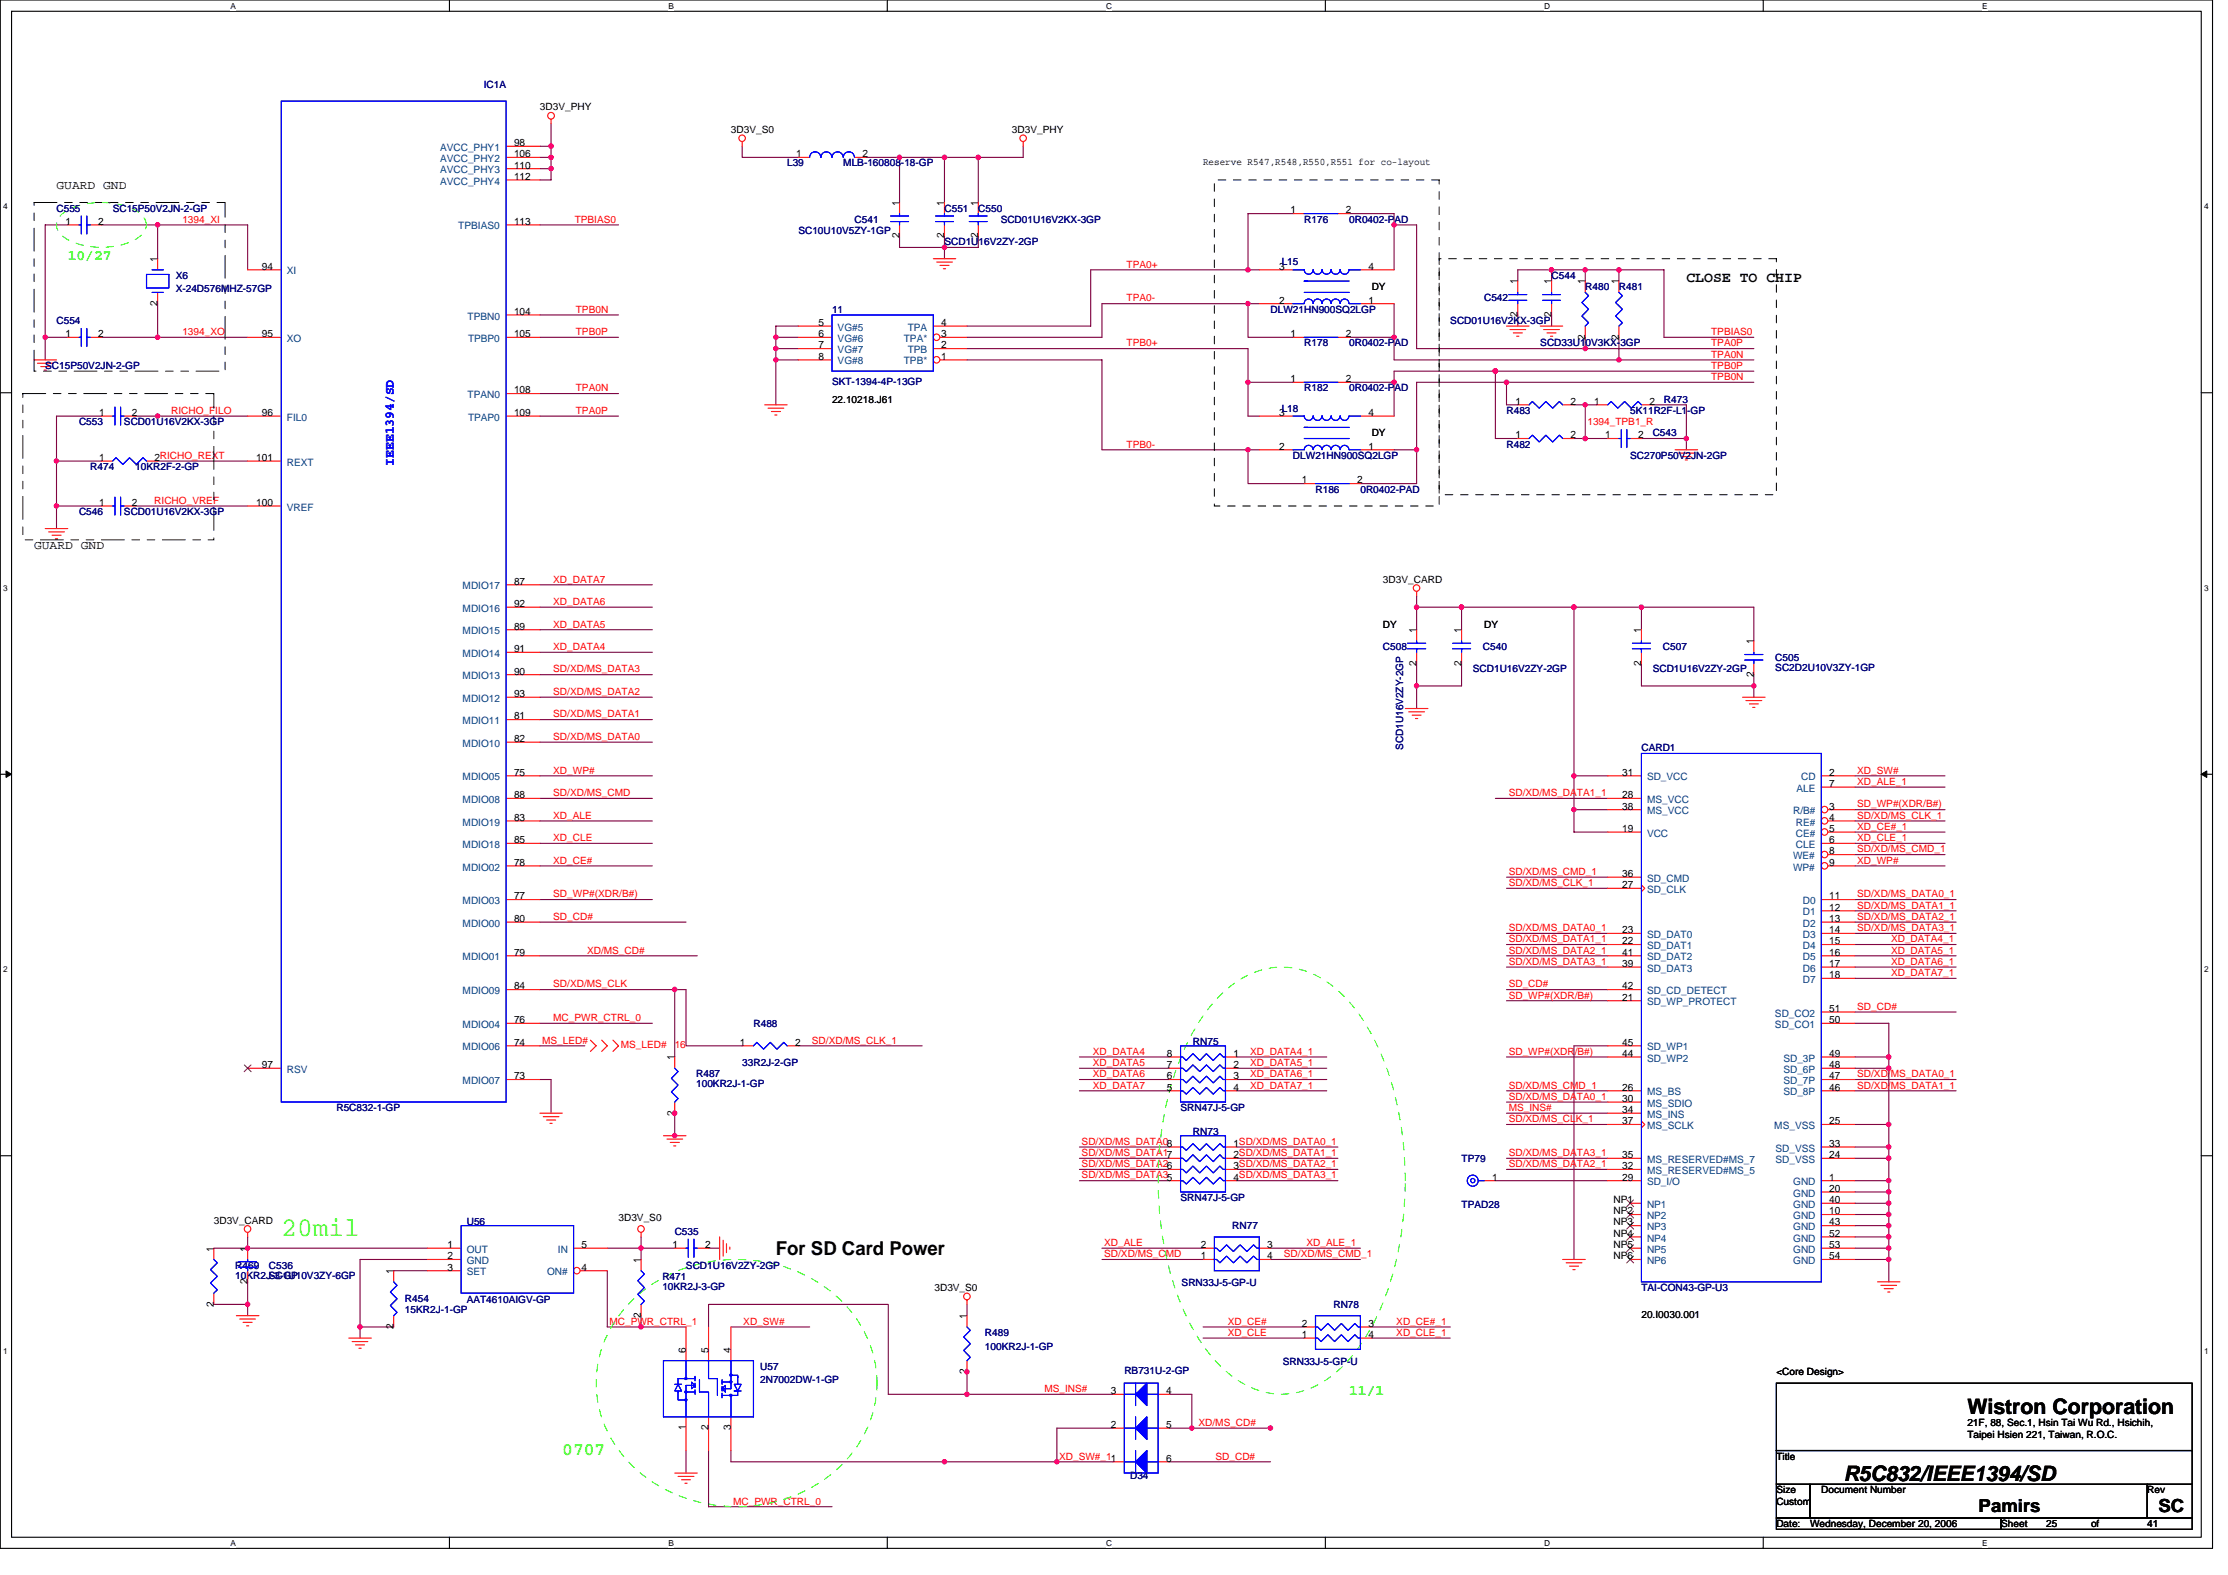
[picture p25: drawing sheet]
<svg xmlns="http://www.w3.org/2000/svg" width="297mm" height="210mm" viewBox="0 0 297 210" stroke-linecap="round" stroke-linejoin="round" font-family="sans-serif">
<defs><g id="words">
<text font-size="3.6" fill="#80ff00" x="37.5" y="164.7">20mil</text>
<g font-size="2.8">
<text x="262.3" y="188.5">Wistron Corporation</text>
<text x="245.8" y="197.4">R5C832/IEEE1394/SD</text>
</g>
<text font-size="2.5" x="103.4" y="167.2">For SD Card Power</text>
<text font-size="2.4" fill="#80ff00" x="75" y="193.8">0707</text>
<g font-size="2.4">
<text x="263.8" y="201.5">Pamirs</text>
<text x="287.8" y="201.5">SC</text>
</g>
<g font-size="1.9" fill="#0f0">
<text x="9" y="34.6">10/27</text>
<text x="179.9" y="186">11/1</text>
</g>
<text font-size="1.9" x="224.8" y="37.6">CLOSE TO CHIP</text>
<text font-size="1.8" fill="#00f" x="52.5" y="62" transform="rotate(-90 52.5 62)">IEEE1394/SD</text>
<g font-size="1.6">
<text x="7.5" y="25.3">GUARD GND</text>
<text x="4.5" y="73.2">GUARD GND</text>
</g>
<g font-size="1.4" fill="#004080">
<text x="58.7" y="20.1">AVCC_PHY1</text>
<text x="58.7" y="21.6">AVCC_PHY2</text>
<text x="58.7" y="23.1">AVCC_PHY3</text>
<text x="58.7" y="24.6">AVCC_PHY4</text>
<text x="61.1" y="30.6">TPBIAS0</text>
<text x="38.2" y="36.6">XI</text>
<text x="38.2" y="45.6">XO</text>
<text x="62.3" y="42.6">TPBN0</text>
<text x="62.4" y="45.6">TPBP0</text>
<text x="111.7" y="44.1">VG#5</text>
<text x="111.7" y="45.6">VG#6</text>
<text x="111.7" y="47.1">VG#7</text>
<text x="120.5" y="45.6">TPA*</text>
<text x="121" y="47.1">TPB</text>
<text x="121" y="44.1">TPA</text>
<text x="62.3" y="53.1">TPAN0</text>
<text x="111.7" y="48.6">VG#8</text>
<text x="120.5" y="48.6">TPB*</text>
<text x="38.2" y="56.1">FIL0</text>
<text x="62.4" y="56.1">TPAP0</text>
<text x="38.2" y="62.1">REXT</text>
<text x="38.2" y="68.1">VREF</text>
<text x="61.7" y="81.5">MDIO16</text>
<text x="61.7" y="78.5">MDIO17</text>
<text x="61.7" y="87.5">MDIO14</text>
<text x="61.7" y="84.5">MDIO15</text>
<text x="61.7" y="90.5">MDIO13</text>
<text x="61.7" y="93.5">MDIO12</text>
<text x="61.7" y="99.5">MDIO10</text>
<text x="61.7" y="96.5">MDIO11</text>
<text x="61.7" y="104">MDIO05</text>
<text x="61.7" y="107">MDIO08</text>
<text x="219.6" y="104">SD_VCC</text>
<text x="219.6" y="107">MS_VCC</text>
<text x="239.5" y="105.5">ALE</text>
<text x="240.1" y="104">CD</text>
<text x="61.7" y="113">MDIO18</text>
<text x="61.7" y="110">MDIO19</text>
<text x="219.6" y="111.5">VCC</text>
<text x="219.6" y="108.5">MS_VCC</text>
<text x="239.1" y="108.5">R/B#</text>
<text x="239.4" y="110">RE#</text>
<text x="239.4" y="111.5">CE#</text>
<text x="239.4" y="113">CLE</text>
<text x="61.7" y="116">MDIO02</text>
<text x="219.6" y="119">SD_CLK</text>
<text x="219.6" y="117.5">SD_CMD</text>
<text x="239.1" y="114.5">WE#</text>
<text x="239.1" y="116">WP#</text>
<text x="61.7" y="123.5">MDIO00</text>
<text x="61.7" y="120.5">MDIO03</text>
<text x="219.6" y="125">SD_DAT0</text>
<text x="240.3" y="120.5">D0</text>
<text x="240.3" y="122">D1</text>
<text x="240.3" y="123.5">D2</text>
<text x="240.3" y="125">D3</text>
<text x="61.7" y="128">MDIO01</text>
<text x="219.6" y="126.5">SD_DAT1</text>
<text x="219.6" y="129.5">SD_DAT3</text>
<text x="219.6" y="128">SD_DAT2</text>
<text x="240.3" y="126.5">D4</text>
<text x="240.3" y="128">D5</text>
<text x="240.3" y="129.5">D6</text>
<text x="240.3" y="131">D7</text>
<text x="61.7" y="137">MDIO04</text>
<text x="61.7" y="132.5">MDIO09</text>
<text x="219.6" y="132.5">SD_CD_DETECT</text>
<text x="219.6" y="134">SD_WP_PROTECT</text>
<text x="236.6" y="137">SD_CO1</text>
<text x="236.6" y="135.5">SD_CO2</text>
<text x="38.2" y="143">RSV</text>
<text x="61.7" y="140">MDIO06</text>
<text x="219.6" y="141.5">SD_WP2</text>
<text x="219.6" y="140">SD_WP1</text>
<text x="237.8" y="143">SD_6P</text>
<text x="237.8" y="141.5">SD_3P</text>
<text x="61.7" y="144.5">MDIO07</text>
<text x="219.6" y="147.5">MS_SDIO</text>
<text x="219.6" y="149">MS_INS</text>
<text x="219.6" y="146">MS_BS</text>
<text x="237.8" y="146">SD_8P</text>
<text x="237.8" y="144.5">SD_7P</text>
<text x="219.6" y="155">MS_RESERVED#MS_7</text>
<text x="219.6" y="150.5">MS_SCLK</text>
<text x="236.6" y="150.5">MS_VSS</text>
<text x="236.7" y="155">SD_VSS</text>
<text x="236.7" y="153.5">SD_VSS</text>
<text x="219.6" y="161">NP1</text>
<text x="219.6" y="158">SD_I/O</text>
<text x="219.6" y="156.5">MS_RESERVED#MS_5</text>
<text x="239.1" y="159.5">GND</text>
<text x="239.1" y="161">GND</text>
<text x="239.1" y="158">GND</text>
<text x="62.2" y="167">OUT</text>
<text x="74.4" y="167">IN</text>
<text x="219.6" y="162.5">NP2</text>
<text x="219.6" y="164">NP3</text>
<text x="219.6" y="165.5">NP4</text>
<text x="219.6" y="167">NP5</text>
<text x="239.1" y="162.5">GND</text>
<text x="239.1" y="164">GND</text>
<text x="239.1" y="165.5">GND</text>
<text x="239.1" y="167">GND</text>
<text x="62.2" y="168.5">GND</text>
<text x="62.2" y="170">SET</text>
<text x="72.9" y="170">ON#</text>
<text x="219.6" y="168.5">NP6</text>
<text x="239.1" y="168.5">GND</text>
</g>
<g font-size="1.4">
<text x="68.5" y="19.5">98</text>
<text x="68.5" y="21">106</text>
<text x="68.5" y="22.5">110</text>
<text x="68.5" y="24">112</text>
<text x="106.1" y="21">1</text>
<text x="115" y="21">2</text>
<text x="8.7" y="30">1</text>
<text x="13.1" y="30">2</text>
<text x="68.5" y="30">113</text>
<text x="119.9" y="27.4" transform="rotate(-90 119.9 27.4)">1</text>
<text x="125.9" y="27.4" transform="rotate(-90 125.9 27.4)">1</text>
<text x="130.4" y="27.4" transform="rotate(-90 130.4 27.4)">1</text>
<text x="172.1" y="28.4">1</text>
<text x="179.4" y="28.4">2</text>
<text x="21" y="34.9" transform="rotate(-90 21 34.9)">1</text>
<text x="34.9" y="35.9">94</text>
<text x="119.9" y="31.8" transform="rotate(-90 119.9 31.8)">2</text>
<text x="125.9" y="31.8" transform="rotate(-90 125.9 31.8)">2</text>
<text x="130.4" y="31.8" transform="rotate(-90 130.4 31.8)">2</text>
<text x="170.6" y="35.9">3</text>
<text x="182.4" y="35.9">4</text>
<text x="21" y="40.8" transform="rotate(-90 21 40.8)">2</text>
<text x="68.5" y="42">104</text>
<text x="170.6" y="40.4">2</text>
<text x="182.4" y="40.4">1</text>
<text x="202.3" y="37.9" transform="rotate(-90 202.3 37.9)">1</text>
<text x="206.8" y="37.9" transform="rotate(-90 206.8 37.9)">1</text>
<text x="211.3" y="37.9" transform="rotate(-90 211.3 37.9)">1</text>
<text x="215.8" y="37.9" transform="rotate(-90 215.8 37.9)">1</text>
<text x="8.7" y="44.9">1</text>
<text x="13.1" y="44.9">2</text>
<text x="34.9" y="44.9">95</text>
<text x="68.5" y="44.9">105</text>
<text x="109.1" y="43.4">5</text>
<text x="109.1" y="44.9">6</text>
<text x="109.1" y="46.4">7</text>
<text x="109.1" y="47.9">8</text>
<text x="125.5" y="47.9">1</text>
<text x="125.5" y="44.9">3</text>
<text x="125.5" y="46.4">2</text>
<text x="125.5" y="43.4">4</text>
<text x="172.1" y="44.9">1</text>
<text x="179.4" y="44.9">2</text>
<text x="202.3" y="42.3" transform="rotate(-90 202.3 42.3)">2</text>
<text x="206.8" y="42.3" transform="rotate(-90 206.8 42.3)">2</text>
<text x="211.3" y="45.3" transform="rotate(-90 211.3 45.3)">2</text>
<text x="215.8" y="45.3" transform="rotate(-90 215.8 45.3)">2</text>
<text x="68.5" y="52.4">108</text>
<text x="172.1" y="50.9">1</text>
<text x="179.4" y="50.9">2</text>
<text x="202" y="53.9">1</text>
<text x="209.4" y="53.9">2</text>
<text x="212.5" y="53.9">1</text>
<text x="219.9" y="53.9">2</text>
<text x="13.2" y="55.4">1</text>
<text x="17.6" y="55.4">2</text>
<text x="34.9" y="55.4">96</text>
<text x="68.5" y="55.4">109</text>
<text x="170.6" y="55.4">3</text>
<text x="170.6" y="59.9">2</text>
<text x="182.4" y="59.9">1</text>
<text x="182.4" y="55.4">4</text>
<text x="202" y="58.4">1</text>
<text x="209.4" y="58.4">2</text>
<text x="214" y="58.4">1</text>
<text x="218.4" y="58.4">2</text>
<text x="13.2" y="61.4">1</text>
<text x="20.6" y="61.4">2RICHO_REXT</text>
<text x="34.2" y="61.4">101</text>
<text x="173.6" y="64.4">1</text>
<text x="180.9" y="64.4">2</text>
<text x="13.2" y="67.4">1</text>
<text x="17.6" y="67.4">2</text>
<text x="34.2" y="67.4">100</text>
<text x="68.5" y="77.9">87</text>
<text x="68.5" y="83.9">89</text>
<text x="68.5" y="80.9">92</text>
<text x="68.5" y="89.9">90</text>
<text x="68.5" y="86.9">91</text>
<text x="188.8" y="88.7" transform="rotate(-90 188.8 88.7)">2</text>
<text x="188.8" y="84.4" transform="rotate(-90 188.8 84.4)">1</text>
<text x="194.8" y="88.7" transform="rotate(-90 194.8 88.7)">2</text>
<text x="194.8" y="84.4" transform="rotate(-90 194.8 84.4)">1</text>
<text x="218.8" y="88.7" transform="rotate(-90 218.8 88.7)">2</text>
<text x="218.8" y="84.4" transform="rotate(-90 218.8 84.4)">1</text>
<text x="233.8" y="85.9" transform="rotate(-90 233.8 85.9)">1</text>
<text x="68.5" y="95.9">81</text>
<text x="68.5" y="92.9">93</text>
<text x="233.8" y="90.2" transform="rotate(-90 233.8 90.2)">2</text>
<text x="68.5" y="98.9">82</text>
<text x="68.5" y="103.4">75</text>
<text x="68.5" y="106.4">88</text>
<text x="216.3" y="103.4">31</text>
<text x="216.3" y="106.4">28</text>
<text x="216.3" y="107.9">38</text>
<text x="243.9" y="104.9">7</text>
<text x="243.9" y="107.9">3</text>
<text x="243.9" y="103.4">2</text>
<text x="68.5" y="112.4">85</text>
<text x="68.5" y="109.4">83</text>
<text x="216.3" y="110.9">19</text>
<text x="243.9" y="109.4">4</text>
<text x="243.9" y="110.9">5</text>
<text x="243.9" y="112.4">6</text>
<text x="243.9" y="113.9">8</text>
<text x="68.5" y="119.9">77</text>
<text x="68.5" y="115.4">78</text>
<text x="216.3" y="118.4">27</text>
<text x="216.3" y="116.9">36</text>
<text x="243.9" y="115.4">9</text>
<text x="243.9" y="119.9">11</text>
<text x="68.5" y="122.9">80</text>
<text x="216.3" y="125.9">22</text>
<text x="216.3" y="124.4">23</text>
<text x="243.9" y="121.4">12</text>
<text x="243.9" y="122.9">13</text>
<text x="243.9" y="124.4">14</text>
<text x="243.9" y="125.9">15</text>
<text x="68.5" y="131.9">84</text>
<text x="68.5" y="127.4">79</text>
<text x="216.3" y="128.9">39</text>
<text x="216.3" y="127.4">41</text>
<text x="216.3" y="131.9">42</text>
<text x="243.9" y="127.4">16</text>
<text x="243.9" y="128.9">17</text>
<text x="243.9" y="130.4">18</text>
<text x="68.5" y="136.4">76</text>
<text x="216.3" y="133.3">21</text>
<text x="243.9" y="136.4">50</text>
<text x="243.9" y="134.9">51</text>
<text x="34.9" y="142.3">97</text>
<text x="68.5" y="139.4">74</text>
<text x="68.5" y="143.8">73</text>
<text x="89.9" y="141.3" transform="rotate(-90 89.9 141.3)">1</text>
<text x="98.6" y="139.4">1</text>
<text x="106" y="139.4">2</text>
<text x="155.6" y="143.8">6</text>
<text x="155.6" y="142.3">7</text>
<text x="155.6" y="140.8">8</text>
<text x="164.4" y="140.8">1</text>
<text x="164.4" y="142.3">2</text>
<text x="164.4" y="143.8">3</text>
<text x="216.3" y="140.8">44</text>
<text x="216.3" y="139.4">45</text>
<text x="243.9" y="143.8">47</text>
<text x="243.9" y="142.3">48</text>
<text x="243.9" y="140.8">49</text>
<text x="89.9" y="148.7" transform="rotate(-90 89.9 148.7)">2</text>
<text x="155.6" y="145.4">5</text>
<text x="164.4" y="145.4">4</text>
<text x="216.3" y="146.9">30</text>
<text x="216.3" y="148.3">34</text>
<text x="216.3" y="149.8">37</text>
<text x="216.3" y="145.4">26</text>
<text x="243.9" y="149.8">25</text>
<text x="243.9" y="145.4">46</text>
<text x="164.4" y="152.8">1SD/XD/MS_DATA0_1</text>
<text x="164.4" y="154.3">2SD/XD/MS_DATA1_1</text>
<text x="164.4" y="155.8">3SD/XD/MS_DATA2_1</text>
<text x="216.3" y="155.8">32</text>
<text x="216.3" y="154.3">35</text>
<text x="243.9" y="154.3">24</text>
<text x="243.9" y="152.8">33</text>
<text x="164.4" y="157.3">4SD/XD/MS_DATA3_1</text>
<text x="198.9" y="157.3">1</text>
<text x="215.1" y="160.3">NP1</text>
<text x="215.1" y="161.8">NP2</text>
<text x="216.3" y="157.3">29</text>
<text x="243.9" y="161.8">10</text>
<text x="243.9" y="158.8">20</text>
<text x="243.9" y="160.3">40</text>
<text x="243.9" y="157.3">1</text>
<text x="28.5" y="166.8" transform="rotate(-90 28.5 166.8)">1</text>
<text x="33" y="166.8" transform="rotate(-90 33 166.8)">1</text>
<text x="59.7" y="166.3">1</text>
<text x="59.7" y="167.8">2</text>
<text x="77.5" y="166.3">5</text>
<text x="89.6" y="166.3">1</text>
<text x="94" y="166.3">2</text>
<text x="160.1" y="167.8">1</text>
<text x="160.1" y="166.3">2</text>
<text x="168.9" y="166.3">3</text>
<text x="168.9" y="167.8">4</text>
<text x="215.1" y="163.3">NP3</text>
<text x="215.1" y="164.8">NP4</text>
<text x="215.1" y="166.3">NP5</text>
<text x="215.1" y="167.8">NP6</text>
<text x="243.9" y="163.3">43</text>
<text x="243.9" y="164.8">52</text>
<text x="243.9" y="166.3">53</text>
<text x="243.9" y="167.8">54</text>
<text x="33" y="171.2" transform="rotate(-90 33 171.2)">2</text>
<text x="52.5" y="169.8" transform="rotate(-90 52.5 169.8)">1</text>
<text x="59.7" y="169.3">3</text>
<text x="77.5" y="169.3">4</text>
<text x="85.4" y="168.3" transform="rotate(-90 85.4 168.3)">1</text>
<text x="28.5" y="174.1" transform="rotate(-90 28.5 174.1)">2</text>
<text x="52.5" y="177.1" transform="rotate(-90 52.5 177.1)">2</text>
<text x="85.4" y="175.6" transform="rotate(-90 85.4 175.6)">2</text>
<text x="128.9" y="175.8" transform="rotate(-90 128.9 175.8)">1</text>
<text x="173.6" y="178.3">1</text>
<text x="173.6" y="176.8">2</text>
<text x="182.4" y="176.8">3</text>
<text x="182.4" y="178.3">4</text>
<text x="91.4" y="180.3" transform="rotate(-90 91.4 180.3)">6</text>
<text x="94.4" y="180.3" transform="rotate(-90 94.4 180.3)">5</text>
<text x="97.4" y="180.3" transform="rotate(-90 97.4 180.3)">4</text>
<text x="128.9" y="183.1" transform="rotate(-90 128.9 183.1)">2</text>
<text x="148.1" y="185.8">3</text>
<text x="155.5" y="185.8">4</text>
<text x="91.4" y="190.6" transform="rotate(-90 91.4 190.6)">1</text>
<text x="94.4" y="190.6" transform="rotate(-90 94.4 190.6)">2</text>
<text x="97.4" y="190.6" transform="rotate(-90 97.4 190.6)">3</text>
<text x="148.1" y="190.3">2</text>
<text x="155.5" y="190.3">5</text>
<text x="155.5" y="194.8">6</text>
</g>
<g font-size="1.3" fill="#000080">
<text x="64.5" y="11.7">IC1A</text>
<text x="104.9" y="22.2">L39</text>
<text x="112.4" y="22.2">MLB-160808-18-GP</text>
<text x="7.5" y="28.2">C555</text>
<text x="15" y="28.2">SC15P50V2JN-2-GP</text>
<text x="113.9" y="29.7">C541</text>
<text x="125.9" y="28.2">C551</text>
<text x="130.4" y="28.2">C550</text>
<text x="133.4" y="29.7">SCD01U16V2KX-3GP</text>
<text x="173.9" y="29.7">R176</text>
<text x="179.9" y="29.7">0R0402-PAD</text>
<text x="106.4" y="31.2">SC10U10V5ZY-1GP</text>
<text x="125.9" y="32.7">SCD1U16V2ZY-2GP</text>
<text x="170.9" y="35.4">L15</text>
<text x="23.4" y="37.2">X6</text>
<text x="23.4" y="39">X-24D576MHZ-57GP</text>
<text x="110.9" y="41.7">11</text>
<text x="169.4" y="41.7">DLW21HN900SQ2LGP</text>
<text x="197.9" y="40.2">C542</text>
<text x="206.9" y="37.2">C544</text>
<text x="211.3" y="38.7">R480</text>
<text x="215.8" y="38.7">R481</text>
<text x="7.5" y="43.2">C554</text>
<text x="173.9" y="46.2">R178</text>
<text x="179.9" y="46.2">0R0402-PAD</text>
<text x="193.4" y="43.2">SCD01U16V2KX-3GP</text>
<text x="205.4" y="46.2">SCD33U10V3KX-3GP</text>
<text x="6" y="49.2">SC15P50V2JN-2-GP</text>
<text x="110.9" y="51.3">SKT-1394-4P-13GP</text>
<text x="173.9" y="52.2">R182</text>
<text x="179.9" y="52.2">0R0402-PAD</text>
<text x="221.8" y="53.7">R473</text>
<text x="10.5" y="56.7">C553</text>
<text x="16.5" y="56.7">SCD01U16V2KX-3GP</text>
<text x="170.9" y="54.9">L18</text>
<text x="200.8" y="55.2">R483</text>
<text x="200.8" y="59.6">R482</text>
<text x="217.3" y="55.2">5K11R2F-L1-GP</text>
<text x="220.3" y="58.2">C543</text>
<text x="12" y="62.7">R474</text>
<text x="18" y="62.7">10KR2F-2-GP</text>
<text x="172.4" y="61.2">DLW21HN900SQ2LGP</text>
<text x="175.4" y="65.7">R186</text>
<text x="181.4" y="65.7">0R0402-PAD</text>
<text x="217.3" y="61.2">SC270P50V2JN-2GP</text>
<text x="10.5" y="68.6">C546</text>
<text x="16.5" y="68.6">SCD01U16V2KX-3GP</text>
<text x="184.4" y="86.6">C508</text>
<text x="196.4" y="89.6">SCD1U16V2ZY-2GP</text>
<text x="197.7" y="86.6">C540</text>
<text x="220.3" y="89.6">SCD1U16V2ZY-2GP</text>
<text x="221.7" y="86.6">C507</text>
<text x="236.7" y="88.1">C505</text>
<text x="236.7" y="89.5">SC2D2U10V3ZY-1GP</text>
<text x="187.1" y="100" transform="rotate(-90 187.1 100)">SCD1U16V2ZY-2GP</text>
<text x="218.8" y="100.1">CARD1</text>
<text x="100.5" y="136.8">R488</text>
<text x="92.8" y="143.6">R487</text>
<text x="99" y="142.1">33R2J-2-GP</text>
<text x="159" y="139.2">RN75</text>
<text x="44.8" y="148.1">R5C832-1-GP</text>
<text x="92.8" y="144.9">100KR2J-1-GP</text>
<text x="157.4" y="148.1">SRN47J-5-GP</text>
<text x="159" y="151.2">RN73</text>
<text x="194.9" y="154.8">TP79</text>
<text x="157.4" y="160.1">SRN47J-5-GP</text>
<text x="194.9" y="161">TPAD28</text>
<text x="62.2" y="163.2">U56</text>
<text x="90" y="164.5">C535</text>
<text x="164.3" y="163.8">RN77</text>
<text x="31.4" y="169.1">R469</text>
<text x="31.4" y="170.4">10KR2J-3-GP</text>
<text x="35.9" y="169.1">C536</text>
<text x="35.9" y="170.4">SC1U10V3ZY-6GP</text>
<text x="54" y="173.5">R454</text>
<text x="62.2" y="173.7">AAT4610AIGV-GP</text>
<text x="88.3" y="170.6">R471</text>
<text x="88.3" y="171.9">10KR2J-3-GP</text>
<text x="91.5" y="169.1">SCD1U16V2ZY-2GP</text>
<text x="157.5" y="171.5">SRN33J-5-GP-U</text>
<text x="218.8" y="172">TAI-CON43-GP-U3</text>
<text x="54" y="175">15KR2J-1-GP</text>
<text x="131.3" y="178.1">R489</text>
<text x="131.3" y="179.9">100KR2J-1-GP</text>
<text x="177.8" y="174.3">RN78</text>
<text x="101.3" y="182.5">U57</text>
<text x="101.3" y="184.3">2N7002DW-1-GP</text>
<text x="149.9" y="183.1">RB731U-2-GP</text>
<text x="171" y="181.9">SRN33J-5-GP-U</text>
<text x="150.7" y="197.1">D34</text>
</g>
<g font-size="1.3">
<text x="72" y="14.7">3D3V_PHY</text>
<text x="97.4" y="17.7">3D3V_S0</text>
<text x="134.9" y="17.7">3D3V_PHY</text>
<text x="160.4" y="22.1">Reserve R547,R548,R550,R551 for co-layout</text>
<text x="182.9" y="38.7">DY</text>
<text x="110.9" y="53.7">22.10218.J61</text>
<text x="182.9" y="58.2">DY</text>
<text x="184.4" y="77.6">3D3V_CARD</text>
<text x="184.4" y="83.6">DY</text>
<text x="197.9" y="83.6">DY</text>
<text x="28.5" y="163.1">3D3V_CARD</text>
<text x="82.5" y="162.8">3D3V_S0</text>
<text x="124.6" y="172">3D3V_S0</text>
<text x="218.8" y="175.6">20.I0030.001</text>
<text x="236.8" y="183.3">&lt;Core Design&gt;</text>
<text x="262.3" y="190">21F, 88, Sec.1, Hsin Tai Wu Rd., Hsichih,</text>
<text x="262.3" y="191.6">Taipei Hsien 221, Taiwan, R.O.C.</text>
<text x="236.8" y="194.5">Title</text>
<text x="236.8" y="199">Size</text>
<text x="236.8" y="203.5">Date:</text>
<text x="236.8" y="200.5">Custom</text>
<text x="241.3" y="203.5">Wednesday, December 20, 2006</text>
<text x="242.8" y="199">Document Number</text>
<text x="266.8" y="203.5">Sheet</text>
<text x="272.8" y="203.5">25</text>
<text x="278.8" y="203.5">of</text>
<text x="286.3" y="199">Rev</text>
<text x="286.3" y="203.5">41</text>
</g>
<g font-size="1.3" fill="#f00">
<text x="24.3" y="29.7">1394_XI</text>
<text x="76.6" y="29.7">TPBIAS0</text>
<text x="150.2" y="35.7">TPA0+</text>
<text x="76.8" y="41.7">TPB0N</text>
<text x="150.2" y="40.2">TPA0-</text>
<text x="24.3" y="44.7">1394_XO</text>
<text x="76.8" y="44.7">TPB0P</text>
<text x="150.2" y="46.2">TPB0+</text>
<text x="228.1" y="47.7">TPA0N</text>
<text x="228.1" y="44.7">TPBIAS0</text>
<text x="228.1" y="46.2">TPA0P</text>
<text x="76.8" y="52.2">TPA0N</text>
<text x="228.1" y="50.7">TPB0N</text>
<text x="228.1" y="49.2">TPB0P</text>
<text x="22.8" y="55.2">RICHO_FILO</text>
<text x="76.8" y="55.2">TPA0P</text>
<text x="150.2" y="59.6">TPB0-</text>
<text x="211.6" y="56.7">1394_TPB1_R</text>
<text x="20.6" y="67.1">RICHO_VREF</text>
<text x="73.8" y="77.6">XD_DATA7</text>
<text x="73.8" y="83.6">XD_DATA5</text>
<text x="73.8" y="80.6">XD_DATA6</text>
<text x="73.8" y="89.6">SD/XD/MS_DATA3</text>
<text x="73.8" y="86.6">XD_DATA4</text>
<text x="73.8" y="92.6">SD/XD/MS_DATA2</text>
<text x="73.8" y="95.6">SD/XD/MS_DATA1</text>
<text x="73.8" y="98.6">SD/XD/MS_DATA0</text>
<text x="73.8" y="106.1">SD/XD/MS_CMD</text>
<text x="73.8" y="103.1">XD_WP#</text>
<text x="201.1" y="106.1">SD/XD/MS_DATA1_1</text>
<text x="247.6" y="104.6">XD_ALE_1</text>
<text x="247.6" y="103.1">XD_SW#</text>
<text x="247.6" y="107.6">SD_WP#(XDR/B#)</text>
<text x="73.8" y="112.1">XD_CLE</text>
<text x="73.8" y="109.1">XD_ALE</text>
<text x="247.6" y="113.6">SD/XD/MS_CMD_1</text>
<text x="247.6" y="109.1">SD/XD/MS_CLK_1</text>
<text x="247.6" y="110.6">XD_CE#_1</text>
<text x="247.6" y="112.1">XD_CLE_1</text>
<text x="73.8" y="119.6">SD_WP#(XDR/B#)</text>
<text x="73.8" y="115.1">XD_CE#</text>
<text x="201.1" y="116.6">SD/XD/MS_CMD_1</text>
<text x="201.1" y="118.1">SD/XD/MS_CLK_1</text>
<text x="247.6" y="115.1">XD_WP#</text>
<text x="247.6" y="119.6">SD/XD/MS_DATA0_1</text>
<text x="73.8" y="122.6">SD_CD#</text>
<text x="201.1" y="124.1">SD/XD/MS_DATA0_1</text>
<text x="201.1" y="125.6">SD/XD/MS_DATA1_1</text>
<text x="247.6" y="121.1">SD/XD/MS_DATA1_1</text>
<text x="247.6" y="122.6">SD/XD/MS_DATA2_1</text>
<text x="247.6" y="124.1">SD/XD/MS_DATA3_1</text>
<text x="252.1" y="125.6">XD_DATA4_1</text>
<text x="73.8" y="131.6">SD/XD/MS_CLK</text>
<text x="78.3" y="127.1">XD/MS_CD#</text>
<text x="201.1" y="128.6">SD/XD/MS_DATA3_1</text>
<text x="201.1" y="127.1">SD/XD/MS_DATA2_1</text>
<text x="201.1" y="131.6">SD_CD#</text>
<text x="252.1" y="127.1">XD_DATA5_1</text>
<text x="252.1" y="128.6">XD_DATA6_1</text>
<text x="252.1" y="130.1">XD_DATA7_1</text>
<text x="73.8" y="136.1">MC_PWR_CTRL_0</text>
<text x="201.1" y="133.1">SD_WP#(XDR/B#)</text>
<text x="247.6" y="134.6">SD_CD#</text>
<text x="72.3" y="139.1">MS_LED#</text>
<text x="82.8" y="139.7">MS_LED#</text>
<text x="90" y="139.7">16</text>
<text x="108.2" y="139.1">SD/XD/MS_CLK_1</text>
<text x="145.7" y="143.6">XD_DATA6</text>
<text x="145.7" y="140.6">XD_DATA4</text>
<text x="145.7" y="142.1">XD_DATA5</text>
<text x="166.7" y="143.6">XD_DATA6_1</text>
<text x="166.7" y="140.6">XD_DATA4_1</text>
<text x="166.7" y="142.1">XD_DATA5_1</text>
<text x="201.1" y="140.6">SD_WP#(XDR/B#)</text>
<text x="247.6" y="143.6">SD/XD/MS_DATA0_1</text>
<text x="145.7" y="145.1">XD_DATA7</text>
<text x="166.7" y="145.1">XD_DATA7_1</text>
<text x="201.1" y="148.1">MS_INS#</text>
<text x="201.1" y="149.6">SD/XD/MS_CLK_1</text>
<text x="201.1" y="146.6">SD/XD/MS_DATA0_1</text>
<text x="201.1" y="145.1">SD/XD/MS_CMD_1</text>
<text x="247.6" y="145.1">SD/XD/MS_DATA1_1</text>
<text x="144.2" y="152.6">SD/XD/MS_DATA08</text>
<text x="144.2" y="154.1">SD/XD/MS_DATA17</text>
<text x="144.2" y="155.6">SD/XD/MS_DATA26</text>
<text x="201.1" y="154.1">SD/XD/MS_DATA3_1</text>
<text x="201.1" y="155.6">SD/XD/MS_DATA2_1</text>
<text x="144.2" y="157.1">SD/XD/MS_DATA35</text>
<text x="147.2" y="167.6">SD/XD/MS_CMD</text>
<text x="147.2" y="166.1">XD_ALE</text>
<text x="171.2" y="167.6">SD/XD/MS_CMD_1</text>
<text x="174.2" y="166.1">XD_ALE_1</text>
<text x="81.3" y="176.6">MC_PWR_CTRL_1</text>
<text x="99.1" y="176.6">XD_SW#</text>
<text x="163.7" y="176.6">XD_CE#</text>
<text x="163.7" y="178">XD_CLE</text>
<text x="186.2" y="176.6">XD_CE#_1</text>
<text x="186.2" y="178">XD_CLE_1</text>
<text x="139.3" y="185.5">MS_INS#</text>
<text x="159.8" y="190">XD/MS_CD#</text>
<text x="141.2" y="194.5">XD_SW#_11</text>
<text x="162" y="194.5">SD_CD#</text>
<text x="97.7" y="200.5">MC_PWR_CTRL_0</text>
</g>
<g font-size="1.1">
<text x="30.7" y="1.1">A</text>
<text x="89.1" y="1.1">B</text>
<text x="147.5" y="1.1">C</text>
<text x="205.9" y="1.1">D</text>
<text x="264.3" y="1.1">E</text>
<text x=".4" y="27.9">4</text>
<text x="293.9" y="27.9">4</text>
<text x=".4" y="78.7">3</text>
<text x="293.9" y="78.7">3</text>
<text x=".4" y="129.6">2</text>
<text x="293.9" y="129.6">2</text>
<text x=".4" y="180.4">1</text>
<text x="293.9" y="180.4">1</text>
<text x="30.7" y="206">A</text>
<text x="89.1" y="206">B</text>
<text x="147.5" y="206">C</text>
<text x="205.9" y="206">D</text>
<text x="264.3" y="206">E</text>
</g>
</g></defs>
<path d="M0 0h295v206.4h-295zM1.5 1.5h292v203.4h-292z" fill="none" stroke="#000" stroke-width=".15"/>
<g fill="#fff">
<path d="M30.7 .2h.7v1.2h-.7z"/>
<path d="M30.7 205h.7v1.2h-.7z"/>
</g>
<path d="M59.9 0v1.5M59.9 204.9v1.5" fill="none" stroke="#000" stroke-width=".15"/>
<g fill="#fff">
<path d="M89.1 .2h.7v1.2h-.7z"/>
<path d="M89.1 205h.7v1.2h-.7z"/>
</g>
<path d="M118.3 0v1.5M118.3 204.9v1.5" fill="none" stroke="#000" stroke-width=".15"/>
<g fill="#fff">
<path d="M147.5 .2h.7v1.2h-.7z"/>
<path d="M147.5 205h.7v1.2h-.7z"/>
</g>
<path d="M176.7 0v1.5M176.7 204.9v1.5" fill="none" stroke="#000" stroke-width=".15"/>
<g fill="#fff">
<path d="M205.9 .2h.7v1.2h-.7z"/>
<path d="M205.9 205h.7v1.2h-.7z"/>
</g>
<path d="M235.1 0v1.5M235.1 204.9v1.5" fill="none" stroke="#000" stroke-width=".15"/>
<g fill="#fff">
<path d="M264.3 .2h.7v1.2h-.7z"/>
<path d="M264.3 205h.7v1.2h-.7z"/>
<path d="M.4 26.9h.6v1.2h-.6z"/>
<path d="M293.9 26.9h.5v1.2h-.5z"/>
<path d="M.4 77.8h.6v1.2h-.6z"/>
<path d="M293.9 77.8h.5v1.2h-.5z"/>
</g>
<path d="M0 52.3h1.5M293.5 52.3h1.5" fill="none" stroke="#000" stroke-width=".15"/>
<g fill="#fff">
<path d="M.4 128.6h.6v1.2h-.6z"/>
<path d="M293.9 128.6h.5v1.2h-.5z"/>
</g>
<path d="M0 103.2h1.5M293.5 103.2h1.5" fill="none" stroke="#000" stroke-width=".15"/>
<path d="M.8 102.7l.7 .5-.7 .4zM293.5 103.2l.7-.5v.9z" fill="#000" stroke="#000" stroke-width=".13"/>
<g fill="#fff">
<path d="M.4 179.5h.6v1.2h-.6z"/>
<path d="M293.9 179.5h.5v1.2h-.5z"/>
</g>
<path d="M0 154h1.5M293.5 154h1.5M236.8 184.3h55.5v9h-55.5zM236.8 193.3h55.5v4.5h-55.5zM236.8 197.8h4.5v4.5h-4.5zM241.3 197.8h45v4.5h-45zM286.3 197.8h6v4.5h-6zM236.8 202.3h30v1.5h-30zM266.8 202.3h25.5v1.5h-25.5z" fill="none" stroke="#000" stroke-width=".15"/>
<g fill="none" stroke="#800040" stroke-width=".15">
<path d="M72 19.5h1.5M73.5 16.5v7.5h-1.5M99 19.5v1.5h7.4M136.4 19.5v1.5h-21M9 30h-3v18M13.5 30h19.5v6M21 30v4.5M72 21h1.5M72 22.5h1.5M72 30h10.5M119.9 31.5v1.5h10.5v-1.5M119.9 21v6"/>
<path d="M125.9 21v6M125.9 31.5v3M130.4 21v6M167.9 36h-22.5v7.5h-16.5M172.4 28.5h-6v7.5M179.9 28.5h6v7.5M185.9 30h3v16.5h44.9M202.4 37.5v-1.5h19.4v9h12M206.9 36v1.5M211.3 36v1.5M215.8 36v1.5M6 45h3"/>
<path d="M13.5 45h19.5M13.5 55.5h-6v5.9M18 55.5h15M21 40.5v4.5M72 42h10.5M72 45h10.5M72 52.5h10.5M72 55.5h10.5M103.4 48h3M103.4 46.5h3M103.4 45v9M106.4 43.5h-3v1.5h3"/>
<path d="M128.9 46.5h37.5v9h1.5M128.9 48h18v11.9h21M166.4 40.5v4.5h6M166.4 59.9v4.6h7.5M166.4 50.9h6M167.9 40.5h-21v4.5h-18M179.9 45h6M179.9 50.9h6M185.9 40.5v7.5h47.9M185.9 59.9h3M199.4 49.5v8.9h3M200.8 50.9v3.1h1.6"/>
<path d="M202.4 42v1.5M206.9 42v1.5M209.8 58.4h1.5M209.8 54h3M211.3 54v4.4h3.1M211.3 45v1.5M215.8 45v3M218.8 58.4h6M220.3 54h4.5v5.9M233.8 49.5h-47.9v6M233.8 50.9h-44.9v13.6h-7.5M7.5 61.4v6h6"/>
<path d="M7.5 61.4h6M7.5 67.4v3M18 67.4h15M21 61.4h12M72 77.9h15M188.9 79.4v4.5M72 92.9h15M72 89.9h15M72 98.9h15M72 95.9h15M72 80.9h15M72 86.9h15"/>
<path d="M72 83.9h15M188.9 88.4v6M188.9 80.9h44.9v4.5M194.9 80.9v3M194.9 88.4v3h-6M209.8 80.9v30h4.6M218.8 80.9v3M218.8 88.4v3h15M233.8 89.9v3M72 106.4h15M72 119.9h15M72 103.4h15"/>
<path d="M72 115.4h15M72 112.4h15M72 109.4h15M199.4 106.4h15M200.8 116.9h13.6M200.8 118.4h13.6M209.8 103.4h4.6M209.8 107.9h4.6M247.3 119.9h13.5M247.3 103.4h12M247.3 115.4h12M247.3 112.4h12"/>
<path d="M247.3 109.4h12M247.3 104.9h12M247.3 113.9h12M247.3 110.9h12M247.3 107.9h12M72 131.9h19.5v7.5h7.5M72 136.4h15M72 139.4h6M72 127.4h21M72 122.9h19.5M90 131.9v9M106.4 139.4h16.5"/>
<path d="M200.8 131.9h13.6M200.8 127.4h13.6M200.8 124.4h13.6M200.8 125.9h13.6M200.8 128.9h13.6M200.8 133.4h13.6M214.4 139.4h-4.6v28.5M247.3 136.4h4.5v34.4M247.3 127.4h13.5M247.3 122.9h13.5M247.3 121.4h13.5M247.3 124.4h13.5"/>
<path d="M247.3 125.9h13.5M247.3 128.9h13.5M247.3 130.4h13.5M247.3 134.9h13.5M72 143.9h1.5v4.5M90 148.4v3M143.9 143.9h12M143.9 145.4h12M143.9 140.9h12M143.9 142.4h12M143.9 152.9h12M143.9 154.4h12"/>
<path d="M143.9 157.4h12M143.9 155.9h12M164.9 143.9h12M164.9 145.4h12M164.9 140.9h12M164.9 142.4h12M164.9 152.9h13.5M164.9 154.4h13.5M164.9 157.4h13.5M164.9 155.9h13.5M199.4 157.4h15M200.8 145.4h13.6"/>
<path d="M200.8 140.9h13.6M200.8 154.4h13.6M200.8 155.9h13.6M200.8 149.9h13.6M200.8 148.4h13.6M200.8 146.9h13.6M247.3 143.9h13.5M247.3 145.4h13.5M247.3 140.9h4.5M247.3 142.4h4.5M247.3 152.9h4.5M247.3 154.4h4.5"/>
<path d="M247.3 157.4h4.5M247.3 158.9h4.5M247.3 149.9h4.5M28.5 166.3h28.5M28.5 173.8h4.5M33 164.8v1.5M33 170.8v4.5M48 176.8h4.5M52.5 169.4h4.5M57 167.9h-9v10.4M81 166.3h9M81 169.4v7.4h10.5"/>
<path d="M85.5 164.8v3.1M85.5 175.3v1.5M94.5 176.8v-3h23.9v12h30M94.5 166.3h1.4M97.4 176.8h10.5M128.9 173.8v1.5M146.9 167.9h13.5M146.9 166.3h13.5M160.4 176.8h13.5M160.4 178.3h13.5M169.4 167.9h12M169.4 166.3h12"/>
<path d="M182.9 176.8h10.5M182.9 178.3h10.5M247.3 167.9h4.5M247.3 163.3h4.5M247.3 164.8h4.5M247.3 166.3h4.5M247.3 161.9h4.5M247.3 160.4h4.5M91.5 193.3v3M94.5 193.3v7.5h16.4M97.4 193.3v1.5h51M128.9 182.8v3"/>
<path d="M148.4 190.3h-7.5v4.5M155.9 185.8h3v4.5M155.9 194.8h13.5M155.9 190.3h13.5"/>
</g>
<g fill="#f0f" stroke="#f0f" stroke-width=".15">
<circle cx="73.5" cy="19.5" r=".3"/>
<circle cx="73.5" cy="21" r=".3"/>
<circle cx="130.4" cy="21" r=".29"/>
<circle cx="125.9" cy="33" r=".29"/>
<circle cx="125.9" cy="21" r=".3"/>
<circle cx="119.9" cy="21" r=".29"/>
<circle cx="185.9" cy="44.9" r=".29"/>
<circle cx="166.4" cy="40.5" r=".29"/>
<circle cx="166.4" cy="36" r=".29"/>
<circle cx="185.9" cy="50.9" r=".3"/>
<circle cx="215.8" cy="36" r=".3"/>
<circle cx="215.8" cy="48" r=".29"/>
<circle cx="200.8" cy="50.9" r=".3"/>
<circle cx="188.9" cy="59.9" r=".29"/>
<circle cx="166.4" cy="50.9" r=".29"/>
<circle cx="211.3" cy="46.4" r=".29"/>
<circle cx="211.3" cy="36" r=".29"/>
<circle cx="199.3" cy="49.4" r=".3"/>
<circle cx="211.3" cy="58.4" r=".29"/>
<circle cx="211.3" cy="53.9" r=".29"/>
<circle cx="224.8" cy="58.4" r=".29"/>
<circle cx="166.4" cy="59.9" r=".29"/>
<circle cx="185.9" cy="30" r=".29"/>
<circle cx="206.8" cy="36" r=".3"/>
<circle cx="21" cy="55.4" r=".29"/>
<circle cx="7.5" cy="67.4" r=".29"/>
<circle cx="7.5" cy="61.4" r=".29"/>
<circle cx="21" cy="30" r=".29"/>
<circle cx="21" cy="44.9" r=".29"/>
<circle cx="6" cy="44.9" r=".29"/>
<circle cx="73.5" cy="22.5" r=".29"/>
<circle cx="89.9" cy="151.3" r=".29"/>
<circle cx="89.9" cy="148.4" r=".29"/>
<circle cx="188.9" cy="80.9" r=".29"/>
<circle cx="188.9" cy="91.4" r=".29"/>
<circle cx="194.8" cy="80.9" r=".29"/>
<circle cx="89.9" cy="131.9" r=".29"/>
<circle cx="103.4" cy="44.9" r=".29"/>
<circle cx="103.4" cy="46.4" r=".29"/>
<circle cx="103.4" cy="48" r=".29"/>
<circle cx="233.8" cy="91.4" r=".29"/>
<circle cx="218.8" cy="80.9" r=".29"/>
<circle cx="209.8" cy="80.9" r=".29"/>
<circle cx="158.9" cy="190.3" r=".29"/>
<circle cx="140.9" cy="194.8" r=".29"/>
<circle cx="125.9" cy="194.8" r=".29"/>
<circle cx="169.4" cy="190.3" r=".29"/>
<circle cx="251.8" cy="167.8" r=".29"/>
<circle cx="251.8" cy="164.8" r=".29"/>
<circle cx="251.8" cy="163.3" r=".3"/>
<circle cx="251.8" cy="149.8" r=".29"/>
<circle cx="251.8" cy="152.9" r=".29"/>
<circle cx="251.8" cy="157.3" r=".29"/>
<circle cx="251.8" cy="154.3" r=".3"/>
<circle cx="251.8" cy="140.9" r=".3"/>
<circle cx="251.8" cy="158.8" r=".29"/>
<circle cx="251.8" cy="142.4" r=".29"/>
<circle cx="251.8" cy="161.8" r=".3"/>
<circle cx="209.8" cy="107.9" r=".29"/>
<circle cx="209.8" cy="103.4" r=".29"/>
<circle cx="251.8" cy="160.3" r=".29"/>
<circle cx="251.8" cy="166.3" r=".29"/>
<circle cx="85.5" cy="176.8" r=".29"/>
<circle cx="33" cy="173.8" r=".29"/>
<circle cx="33" cy="166.3" r=".29"/>
<circle cx="85.5" cy="166.3" r=".29"/>
<circle cx="48" cy="176.8" r=".29"/>
<circle cx="128.9" cy="185.8" r=".29"/>
<circle cx="128.9" cy="182.8" r=".29"/>
</g>
<g fill="none" stroke="#f00" stroke-width=".15">
<path d="M73.5 15.9v.6M99 18.9v.6M136.4 18.9v.6M124.4 34.5h3M124.9 34.9h2.1M125.3 35.4h1.2M125.8 35.8h.3M4.5 48h3M5 48.4h2.1M5.4 48.9h1.2M5.9 49.3h.3M102 54h2.9"/>
<path d="M102.4 54.4h2.1M102.8 54.8h1.3M103.3 55.3h.3M200.8 43.5h3.1M201.3 43.9h2.1M201.8 44.4h1.2M202.2 44.8h.3M205.4 43.5h2.9M205.8 43.9h2.1M206.2 44.4h1.3M206.7 44.8h.3M223.3 59.9h3"/>
<path d="M6 70.4h3M6.5 70.9h2.1M6.9 71.3h1.2M7.4 71.8h.3M188.9 78.8v.6M223.8 60.4h2.1M224.2 60.9h1.2M224.7 61.3h.3M187.4 94.4h3M187.8 94.9h2.1M188.3 95.3h1.2M188.7 95.8h.3"/>
<path d="M232.3 92.9h3M232.8 93.4h2.1M233.2 93.8h1.2M233.7 94.3h.3M78.7 138.6l.8 .8-.8 .7M80.2 138.6l.8 .8-.8 .7M81.7 138.6l.8 .8-.8 .7M72 148.4h3M72.4 148.8h2.1M72.9 149.3h1.2M73.3 149.7h.3M88.5 151.4h3"/>
<path d="M88.9 151.8h2.1M89.4 152.3h1.2M89.8 152.7h.3M31.5 175.3h3M32 175.8h2.1M32.4 176.2h1.2M32.9 176.7h.3M33 164.3v.5M46.5 178.3h3M46.9 178.8h2.1M47.4 179.2h1.2M47.9 179.7h.3"/>
<path d="M57 167.9h4.5M57 166.3h4.5M57 169.4h4.5M85.5 164.3v.5M95.9 164.8v3.1M96.4 165.3v2.1M96.9 165.8v1.1M97.3 166.2v.3M128.9 173.2v.6M208.3 167.9h3M208.8 168.3h2.1M209.3 168.7h1.2"/>
<path d="M209.7 169.2h.3M250.3 170.8h3M250.8 171.3h2.1M251.2 171.7h1.2M251.7 172.2h.3M90 196.3h3M90.4 196.8h2.1M90.9 197.2h1.2M91.3 197.7h.3"/>
<circle cx="73.5" cy="15.4" r=".45"/>
<circle cx="98.9" cy="18.4" r=".43"/>
<circle cx="136.4" cy="18.4" r=".43"/>
<circle cx="188.9" cy="78.4" r=".43"/>
<circle cx="33" cy="163.8" r=".44"/>
<circle cx="85.5" cy="163.8" r=".44"/>
<circle cx="128.9" cy="172.8" r=".44"/>
</g>
<path d="M161.9 24h30v43.4h-30zM191.9 34.5h44.9v31.4h-44.9z" fill="none" stroke="#000" stroke-width=".13" stroke-dasharray="1 1 1 1 1 1 1 1"/>
<path d="M4.5 27h25.5v22.5h-25.5v-22.5M3 52.5h25.5v19.4h-25.5v-19.4" fill="none" stroke="#000" stroke-width=".13" stroke-dasharray="3 1 1 1 1 1"/>
<path d="M8.3 28.5a9.7 9.7 0 0 1 8.2-1.1 4.4 4.4 0 0 1 2.9 2 1.8 1.8 0 0 1-.7 2.1 9.7 9.7 0 0 1-8.2 1 4.4 4.4 0 0 1-2.9-2 1.82 1.82 0 0 1 .7-2zM162.9 132.4a11.2 11.2 0 0 1 9.4-3.4 12.9 12.9 0 0 1 7.6 4.6 31.4 31.4 0 0 1 6.5 14.3 45.9 45.9 0 0 1-2.6 27 21.1 21.1 0 0 1-7.5 9.3 10.3 10.3 0 0 1-12.1-.9 23.1 23.1 0 0 1-7.1-10.3 46.5 46.5 0 0 1 0-31.3 25.2 25.2 0 0 1 5.8-9.3zM84.4 173.2a20.5 20.5 0 0 1 27.6 0 15 15 0 0 1 0 22.2 20.5 20.5 0 0 1-27.6 0 15 15 0 0 1 0-22.2z" fill="none" stroke="#0f0" stroke-width=".13" stroke-dasharray="1 1 1 1 1 1 1 1"/>
<circle cx="76.9" cy="169.3" r=".43" fill="#fff" stroke="#f00" stroke-width=".15"/>
<g fill="none" stroke="#f00" stroke-width=".15">
<path d="M106.4 21h1.5M113.9 21h1.5M172.4 28.5h1.5M178.4 28.5h1.5M202.4 37.5v1.5M206.9 37.5v1.5M211.3 37.5v1.5M9 45h1.5M12 45h1.5M202.4 40.5v1.5M202.4 54h1.5M206.9 40.5v1.5"/>
<path d="M208.3 54h1.5M211.3 43.5v1.5M212.8 54h1.6M218.8 54h1.5M218.8 83.9v1.5M218.8 86.9v1.5M233.8 85.4v1.5M233.8 88.4v1.5M90 140.9v1.5M90 146.9v1.5M155.9 152.9h1.5M155.9 154.4h1.5"/>
<path d="M155.9 155.9h1.5M155.9 157.4h1.5M163.4 152.9h1.5M163.4 154.4h1.5M163.4 155.9h1.5M163.4 157.4h1.5M197.9 157.4h1.5M76.5 166.3h4.5M77.4 169.4h3.6M85.5 167.9v1.5M85.5 173.8v1.5M148.4 190.3h1.5"/>
<path d="M148.4 194.8h1.5M148.4 185.8h1.5M154.4 190.3h1.5M154.4 194.8h1.5M154.4 185.8h1.5"/>
</g>
<g fill="none" stroke="#00f" stroke-width=".15">
<path d="M107.9 21a.74 .74 0 0 1 .8-.8 .74 .74 0 0 1 .7 .8M109.4 21a.73 .73 0 0 1 .8-.8 .73 .73 0 0 1 .7 .8 .75 .75 0 0 1 .8-.8 .75 .75 0 0 1 .7 .8 .75 .75 0 0 1 .8-.8 .75 .75 0 0 1 .7 .8M173.9 28.5h4.5M201.2 39.3h2.4M202.4 39v.3M205.7 39.3h2.3M206.9 39v.3M211.3 39l.5 .4-.9 .9 .9 .9-.9 .9 .9 .9-.5 .5M10.5 45h.3M10.8 43.8v2.4M11.6 45h.4M11.6 43.8v2.4"/>
<path d="M201.2 40h2.4M202.4 40v.5M203.9 54l.4-.5 .9 .9 .9-.9 .9 .9 .9-.9 .4 .5M205.7 40h2.3M206.9 40v.5M214.4 54l.4-.5 .9 .9 .9-.9 .9 .9 .9-.9 .4 .5M217.6 85.7h2.4M217.6 86.5h2.4M218.8 85.4v.3M218.8 86.5v.4M232.6 87.2h2.4M232.6 88h2.4"/>
<path d="M233.8 86.9v.3M233.8 88v.4M90 142.4l.4 .4-.9 .9 .9 .9-.9 .9 .9 .9-.4 .5M157.4 152.9h.3l.5 .4 .8-.9 1 .9 .8-.9 1 .9 .8-.9 .5 .5h.3M157.4 154.4h.3l.5 .4 .8-.9 1 .9 .8-.9 1 .9 .8-.9 .5 .5h.3M157.4 155.9h.3l.5 .4 .8-.9 1 .9 .8-.9 1 .9 .8-.9 .5 .5h.3M157.4 157.4h.3l.5 .4 .8-.9 1 .9 .8-.9 1 .9 .8-.9 .5 .5h.3M157.4 151.4h6v7.5h-6zM197.1 157.4h.8M61.5 163.3h15v9h-15zM85.5 169.4l.4 .4-.9 .9 .9 .9-.9 .9 .9 .9-.4 .4M149.9 184.3h4.5v12h-4.5z"/>
<path d="M149.9 194.8h1.5M149.9 190.3h1.5M149.9 185.8h1.5M151.4 184.3v3M151.4 188.8v3M151.4 193.3v3M152.9 194.8h1.5M152.9 190.3h1.5M152.9 185.8h1.5"/>
<circle cx="196.3" cy="157.3" r=".74"/>
<circle cx="196.3" cy="157.3" r=".29"/>
</g>
<g fill="#00f" stroke="#00f" stroke-width=".15">
<path d="M151.4 185.8l1.5-1.5v3z" fill-rule="evenodd"/>
<path d="M152.9 188.8v3l-1.5-1.5z" fill-rule="evenodd"/>
<path d="M152.9 193.3v3l-1.5-1.5z" fill-rule="evenodd"/>
<path d="M151.4 185.8l1.5-1.5v3z" fill-rule="evenodd"/>
<path d="M152.9 188.8v3l-1.5-1.5z" fill-rule="evenodd"/>
<path d="M152.9 193.3v3l-1.5-1.5z" fill-rule="evenodd"/>
</g>
<circle cx="124.9" cy="48" r=".43" fill="#fff" stroke="#f00" stroke-width=".15"/>
<path d="M124.4 46.5h4.5M125.3 48h3.6" fill="none" stroke="#f00" stroke-width=".15"/>
<circle cx="124.9" cy="44.9" r=".43" fill="#fff" stroke="#f00" stroke-width=".15"/>
<g fill="none" stroke="#f00" stroke-width=".15">
<path d="M119.9 27v1.5M119.9 30v1.5M106.4 45h4.5M106.4 43.5h4.5M106.4 46.5h4.5M106.4 48h4.5M124.4 43.5h4.5M125.3 45h3.6M214.4 103.4h4.4M214.4 110.9h4.4M214.4 106.4h4.4M214.4 107.9h4.4"/>
<path d="M214.4 118.4h4.4M214.4 116.9h4.4M218.8 117.9l.5 .5-.5 .4M242.8 103.4h4.5M242.8 104.9h4.5M214.4 125.9h4.4M214.4 124.4h4.4M214.4 128.9h4.4M214.4 127.4h4.4M214.4 131.9h4.4M214.4 133.4h4.4M214.4 154.4h4.4"/>
<path d="M214.4 149.9h4.4M214.4 157.4h4.4M214.4 146.9h4.4M214.4 155.9h4.4M214.4 148.4h4.4M218.8 149.4l.5 .5-.5 .4M242.8 154.4h4.5M242.8 149.9h4.5M242.8 158.9h4.5M242.8 152.9h4.5M173.9 178.3h1.5M173.9 176.8h1.5"/>
<path d="M181.4 178.3h1.5M181.4 176.8h1.5M217.3 160.4h1.5M217.3 161.9h1.5M242.8 160.4h4.5M242.8 161.9h4.5M242.8 163.3h4.5"/>
</g>
<path d="M118.7 28.8h2.4M118.7 29.5h2.4M119.9 28.5v.3M119.9 29.5v.5M110.9 42h13.5v7.5h-13.5zM175.4 175.3h6v4.5h-6zM175.4 178.3h.3l.4 .5 .9-.9 .9 .9 .9-.9 .9 .9 .9-.9 .5 .4h.3M175.4 176.8h.3l.4 .5 .9-.9 .9 .9 .9-.9 .9 .9 .9-.9 .5 .4h.3" fill="none" stroke="#00f" stroke-width=".15"/>
<path d="M216.9 159.9l.9 .9M217.8 159.9l-.9 .9M216.9 161.4l.9 .9M217.8 161.4l-.9 .9" fill="none" stroke="#804000" stroke-width=".13"/>
<circle cx="243.3" cy="107.9" r=".43" fill="#fff" stroke="#f00" stroke-width=".15"/>
<path d="M243.7 107.9h3.6" fill="none" stroke="#f00" stroke-width=".15"/>
<circle cx="243.3" cy="109.4" r=".43" fill="#fff" stroke="#f00" stroke-width=".15"/>
<path d="M243.7 109.4h3.6" fill="none" stroke="#f00" stroke-width=".15"/>
<circle cx="243.3" cy="110.9" r=".43" fill="#fff" stroke="#f00" stroke-width=".15"/>
<path d="M242.8 112.4h4.5M243.7 110.9h3.6" fill="none" stroke="#f00" stroke-width=".15"/>
<circle cx="243.3" cy="113.9" r=".43" fill="#fff" stroke="#f00" stroke-width=".15"/>
<path d="M243.7 113.9h3.6" fill="none" stroke="#f00" stroke-width=".15"/>
<circle cx="243.3" cy="115.4" r=".43" fill="#fff" stroke="#f00" stroke-width=".15"/>
<g fill="none" stroke="#f00" stroke-width=".15">
<path d="M67.5 19.5h4.5M9 30h1.5M12 30h1.5M21 34.5v1.5M21 39v1.5M33 36h4.5M67.5 21h4.5M67.5 22.5h4.5M67.5 30h4.5M67.5 24h4.5M125.9 27v1.5M125.9 30v1.5"/>
<path d="M130.4 27v1.5M130.4 30v1.5M167.9 36h4.5M181.4 36h4.5M215.8 37.5v1.5M13.5 55.5h1.5M16.5 55.5h1.5M33 55.5h4.5M33 45h4.5M67.5 55.5h4.5M67.5 42h4.5M67.5 45h4.5"/>
<path d="M67.5 52.5h4.5M167.9 40.5h4.5M167.9 59.9h4.5M167.9 55.5h4.5M172.4 45h1.5M172.4 50.9h1.5M178.4 45h1.5M178.4 50.9h1.5M181.4 40.5h4.5M181.4 59.9h4.5M181.4 55.5h4.5M202.4 58.4h1.5"/>
<path d="M208.3 58.4h1.5M214.4 58.4h1.4M215.8 43.5v1.5M217.3 58.4h1.5M13.5 61.4h1.5M13.5 67.4h1.5M16.5 67.4h1.5M19.5 61.4h1.5M33 61.4h4.5M33 67.4h4.5M67.5 77.9h4.5M173.9 64.5h1.5"/>
<path d="M179.9 64.5h1.5M67.5 89.9h4.5M67.5 98.9h4.5M67.5 95.9h4.5M67.5 92.9h4.5M67.5 86.9h4.5M67.5 83.9h4.5M67.5 80.9h4.5M188.9 83.9v1.5M188.9 86.9v1.5M194.9 83.9v1.5M194.9 86.9v1.5"/>
<path d="M67.5 115.4h4.5M67.5 119.9h4.5M67.5 103.4h4.5M67.5 106.4h4.5M67.5 112.4h4.5M67.5 109.4h4.5M242.8 119.9h4.5M243.7 115.4h3.6M67.5 122.9h4.5M67.5 127.4h4.5M67.5 139.4h4.5M67.5 136.4h4.5"/>
<path d="M67.5 131.9h4.5M99 139.4h1.5M104.9 139.4h1.5M214.4 139.4h4.4M242.8 121.4h4.5M242.8 122.9h4.5M242.8 124.4h4.5M242.8 125.9h4.5M242.8 127.4h4.5M242.8 128.9h4.5M242.8 130.4h4.5M242.8 136.4h4.5"/>
<path d="M242.8 134.9h4.5M33 142.4h4.5M67.5 143.9h4.5M155.9 145.4h1.5M155.9 140.9h1.5M155.9 143.9h1.5M155.9 142.4h1.5M163.4 145.4h1.5M163.4 140.9h1.5M163.4 143.9h1.5M163.4 142.4h1.5M214.4 145.4h4.4"/>
<path d="M214.4 140.9h4.4M242.8 145.4h4.5M242.8 157.4h4.5M242.8 140.9h4.5M242.8 143.9h4.5M242.8 142.4h4.5M28.5 166.3v1.6M28.5 172.3v1.5M33 166.3v1.6M33 169.4v1.4M52.5 169.4v1.4M52.5 175.3v1.5"/>
<path d="M90 166.3h1.5M91.5 176.8v4.5M93 166.3h1.5M94.5 176.8v4.5M97.4 176.8v4.5M128.9 175.3v1.5M160.4 166.3h1.5M160.4 167.9h1.5M167.9 166.3h1.5M167.9 167.9h1.5M217.3 163.3h1.5M217.3 164.8h1.5"/>
<path d="M217.3 166.3h1.5M217.3 167.9h1.5M242.8 164.8h4.5M242.8 166.3h4.5M242.8 167.9h4.5M91.5 188.8v4.5M94.5 188.8v4.5M97.4 188.8v4.5M128.9 181.3v1.5"/>
</g>
<path d="M32.6 141.9l.9 .9M33.5 141.9l-.9 .9M216.9 162.9l.9 .9M216.9 164.4l.9 .9M216.9 165.9l.9 .9M216.9 167.4l.9 .9M217.8 162.9l-.9 .9M217.8 164.4l-.9 .9M217.8 165.9l-.9 .9M217.8 167.4l-.9 .9" fill="none" stroke="#804000" stroke-width=".13"/>
<g fill="none" stroke="#00f" stroke-width=".15">
<path d="M37.5 13.5h30v133.4h-30zM10.5 30h.3M10.8 28.8v2.4M11.6 30h.4M11.6 28.8v2.4M19.5 36.6h3v1.8h-3zM20.3 39h1.5M20.3 36h1.5M124.7 28.8h2.4M124.7 29.5h2.4M125.9 28.5v.3M125.9 29.5v.5"/>
<path d="M129.2 28.8h2.4M129.2 29.5h2.4M130.4 28.5v.3M130.4 29.5v.5M172.4 36h1.5M173.9 35.9a.59 .59 0 0 0 .6 .7 .59 .59 0 0 0 .6-.7M173.9 39h6M174.3 37.5h-.4h6M175.1 35.9a.58 .58 0 0 0 .6 .7 .58 .58 0 0 0 .6-.7M176.3 35.9a.59 .59 0 0 0 .6 .7 .59 .59 0 0 0 .6-.7M177.5 35.9a.59 .59 0 0 0 .6 .7 .59 .59 0 0 0 .6-.7M178.7 35.9a.58 .58 0 0 0 .6 .7 .58 .58 0 0 0 .5-.7"/>
<path d="M179.9 36h1.5M215.8 39l.5 .4-.9 .9 .9 .9-.9 .9 .9 .9-.5 .5M15 55.5h.3M15.3 54.3v2.3M16.1 55.5h.4M16.1 54.3v2.3M172.4 55.5h1.5M173.9 55.4a.59 .59 0 0 0 .6 .6 .59 .59 0 0 0 .6-.6M173.9 58.4h6M173.9 50.9h4.5M173.9 45h4.5M174.3 57h-.4h6"/>
<path d="M175.1 40.4a.59 .59 0 0 0-.6-.5 .59 .59 0 0 0-.6 .5l-1.5 .1M175.1 59.9a.59 .59 0 0 0-.6-.5 .59 .59 0 0 0-.6 .5h-1.5M175.1 40.4a.58 .58 0 0 1 .6-.5 .58 .58 0 0 1 .6 .5M175.1 55.4a.58 .58 0 0 0 .6 .6 .58 .58 0 0 0 .6-.6M175.1 59.9a.58 .58 0 0 1 .6-.5 .58 .58 0 0 1 .6 .5M176.3 40.4a.59 .59 0 0 1 .6-.5 .59 .59 0 0 1 .6 .5M176.3 55.4a.59 .59 0 0 0 .6 .6 .59 .59 0 0 0 .6-.6M176.3 59.9a.59 .59 0 0 1 .6-.6 .59 .59 0 0 1 .6 .6M177.5 40.4a.59 .59 0 0 1 .6-.5 .59 .59 0 0 1 .6 .5M177.5 55.4a.59 .59 0 0 0 .6 .6 .59 .59 0 0 0 .6-.6M177.5 59.9a.59 .59 0 0 1 .6-.5 .59 .59 0 0 1 .6 .5M178.7 40.4a.58 .58 0 0 1 .6-.5 .58 .58 0 0 1 .5 .5"/>
<path d="M178.7 55.4a.58 .58 0 0 0 .6 .6 .58 .58 0 0 0 .5-.6M178.7 59.9a.58 .58 0 0 1 .6-.5 .58 .58 0 0 1 .5 .5M179.9 40.5h1.5M179.9 59.9h1.5M179.9 55.5h1.5M203.9 58.4l.4-.4 .9 .9 .9-.9 .9 .9 .9-.9 .4 .4M215.8 58.4h.4M216.2 57.3v2.3M216.9 58.4h.4M216.9 57.3v2.3M15 61.4l.5-.4 .9 .9 .9-.9 .9 .9 .9-.9 .4 .4M15 67.4h.3"/>
<path d="M15.3 66.3v2.3M16.1 66.3v2.3M16.1 67.4h.4M175.4 64.5h4.5M187.7 85.7h2.4M187.7 86.5h2.4M188.9 85.4v.3M188.9 86.5v.4M193.7 85.7h2.4M193.7 86.5h2.4M194.9 85.4v.3M194.9 86.5v.4"/>
<path d="M218.8 100.4h24v70.4h-24zM100.5 139.4l.4-.5 .9 .9 .9-.9 .9 .9 .9-.9 .4 .5M157.4 139.4h6v7.5h-6zM157.4 140.9h.3l.5 .4 .8-.9 1 .9 .8-.9 1 .9 .8-.9 .5 .5h.3M157.4 142.4h.3l.5 .4 .8-.9 1 .9 .8-.9 1 .9 .8-.9 .5 .5h.3M157.4 143.9h.3l.5 .4 .8-.9 1 .9 .8-.9 1 .9 .8-.9 .5 .5h.3M157.4 145.4h.3l.5 .4 .8-.9 1 .9 .8-.9 1 .9 .8-.9 .5 .5h.3M28.5 167.9l.5 .4-.9 .9 .9 .9-.9 .9 .9 .9-.5 .4M31.8 168.1h2.4M31.8 168.9h2.4M33 167.9v.2M33 168.9v.5"/>
<path d="M52.5 170.8l.4 .5-.9 .9 .9 .9-.9 .9 .9 .9-.4 .4M91.5 166.3h.3M91.8 165.1v2.5M92.5 166.3h.5M92.5 165.1v2.5M128.9 176.8l.5 .5-.9 .9 .9 .9-.9 .9 .9 .9-.5 .4M161.9 164.8h6v4.6h-6zM161.9 167.9h.3l.4 .4 .9-.9 .9 .9 .9-.9 .9 .9 .9-.9 .5 .5h.3M161.9 166.3h.3l.4 .5 .9-.9 .9 .9 .9-.9 .9 .9 .9-.9 .5 .4h.3M88.5 181.3h12v7.5h-12zM90 184.5h.9M90.4 185.4v1.2h1.1"/>
<path d="M90.4 184.5l.5 .9h-.9zM91.3 183.6h.2v.2h-.2zM91.3 185.4h.2v.2h-.2zM91.3 186.5h.2v.2h-.2zM91.5 181.3v2.4M91.5 185.5h1.2M92.2 184.2l.5 .4-.5 .5zM92.7 185.2v.6M92.7 184.6h-1.2v4.2M92.7 183.4v.6M92.7 184.3v.6M92.7 183.7h-2.3v.8"/>
<path d="M93.3 183.9v1.6h1.2v3.3M94.5 181.3v2.4h1.1v2.3M96.3 183.9v.6M96.3 184.8v.6M96.3 185.7v.6M96.3 186h1.1M96.3 184.2h1.1M97.3 183.2h.2v.2h-.2zM97.3 184.1h.2v.2h-.2zM97.3 185.9h.2v.2h-.2zM97.4 181.3v3.8h-1.1l.4 .4v-.9l-.4 .5M97.4 183.3h1v.3"/>
<path d="M97.4 186v2.8M97.9 184.5h.9l-.4 .9zM98.4 183.4v1.1M98.8 185.4h-.9h.5v.6h-1"/>
</g>
<g fill="#f0f" stroke="#f0f" stroke-width=".15">
<circle cx="73.5" cy="19.5" r=".3"/>
<circle cx="73.5" cy="21" r=".3"/>
<circle cx="130.4" cy="21" r=".29"/>
<circle cx="125.9" cy="33" r=".29"/>
<circle cx="125.9" cy="21" r=".3"/>
<circle cx="119.9" cy="21" r=".29"/>
<circle cx="185.9" cy="44.9" r=".29"/>
<circle cx="166.4" cy="40.5" r=".29"/>
<circle cx="166.4" cy="36" r=".29"/>
<circle cx="185.9" cy="50.9" r=".3"/>
<circle cx="215.8" cy="36" r=".3"/>
<circle cx="215.8" cy="48" r=".29"/>
<circle cx="200.8" cy="50.9" r=".3"/>
<circle cx="188.9" cy="59.9" r=".29"/>
<circle cx="166.4" cy="50.9" r=".29"/>
<circle cx="211.3" cy="46.4" r=".29"/>
<circle cx="211.3" cy="36" r=".29"/>
<circle cx="199.3" cy="49.4" r=".3"/>
<circle cx="211.3" cy="58.4" r=".29"/>
<circle cx="211.3" cy="53.9" r=".29"/>
<circle cx="224.8" cy="58.4" r=".29"/>
<circle cx="166.4" cy="59.9" r=".29"/>
<circle cx="185.9" cy="30" r=".29"/>
<circle cx="206.8" cy="36" r=".3"/>
<circle cx="21" cy="55.4" r=".29"/>
<circle cx="7.5" cy="67.4" r=".29"/>
<circle cx="7.5" cy="61.4" r=".29"/>
<circle cx="21" cy="30" r=".29"/>
<circle cx="21" cy="44.9" r=".29"/>
<circle cx="6" cy="44.9" r=".29"/>
<circle cx="73.5" cy="22.5" r=".29"/>
<circle cx="89.9" cy="151.3" r=".29"/>
<circle cx="89.9" cy="148.4" r=".29"/>
<circle cx="188.9" cy="80.9" r=".29"/>
<circle cx="188.9" cy="91.4" r=".29"/>
<circle cx="194.8" cy="80.9" r=".29"/>
<circle cx="89.9" cy="131.9" r=".29"/>
<circle cx="103.4" cy="44.9" r=".29"/>
<circle cx="103.4" cy="46.4" r=".29"/>
<circle cx="103.4" cy="48" r=".29"/>
<circle cx="233.8" cy="91.4" r=".29"/>
<circle cx="218.8" cy="80.9" r=".29"/>
<circle cx="209.8" cy="80.9" r=".29"/>
<circle cx="158.9" cy="190.3" r=".29"/>
<circle cx="140.9" cy="194.8" r=".29"/>
<circle cx="125.9" cy="194.8" r=".29"/>
<circle cx="169.4" cy="190.3" r=".29"/>
<circle cx="251.8" cy="167.8" r=".29"/>
<circle cx="251.8" cy="164.8" r=".29"/>
<circle cx="251.8" cy="163.3" r=".3"/>
<circle cx="251.8" cy="149.8" r=".29"/>
<circle cx="251.8" cy="152.9" r=".29"/>
<circle cx="251.8" cy="157.3" r=".29"/>
<circle cx="251.8" cy="154.3" r=".3"/>
<circle cx="251.8" cy="140.9" r=".3"/>
<circle cx="251.8" cy="158.8" r=".29"/>
<circle cx="251.8" cy="142.4" r=".29"/>
<circle cx="251.8" cy="161.8" r=".3"/>
<circle cx="209.8" cy="107.9" r=".29"/>
<circle cx="209.8" cy="103.4" r=".29"/>
<circle cx="251.8" cy="160.3" r=".29"/>
<circle cx="251.8" cy="166.3" r=".29"/>
<circle cx="85.5" cy="176.8" r=".29"/>
<circle cx="33" cy="173.8" r=".29"/>
<circle cx="33" cy="166.3" r=".29"/>
<circle cx="85.5" cy="166.3" r=".29"/>
<circle cx="48" cy="176.8" r=".29"/>
<circle cx="128.9" cy="185.8" r=".29"/>
<circle cx="128.9" cy="182.8" r=".29"/>
</g>
<use href="#words"/>
</svg>
